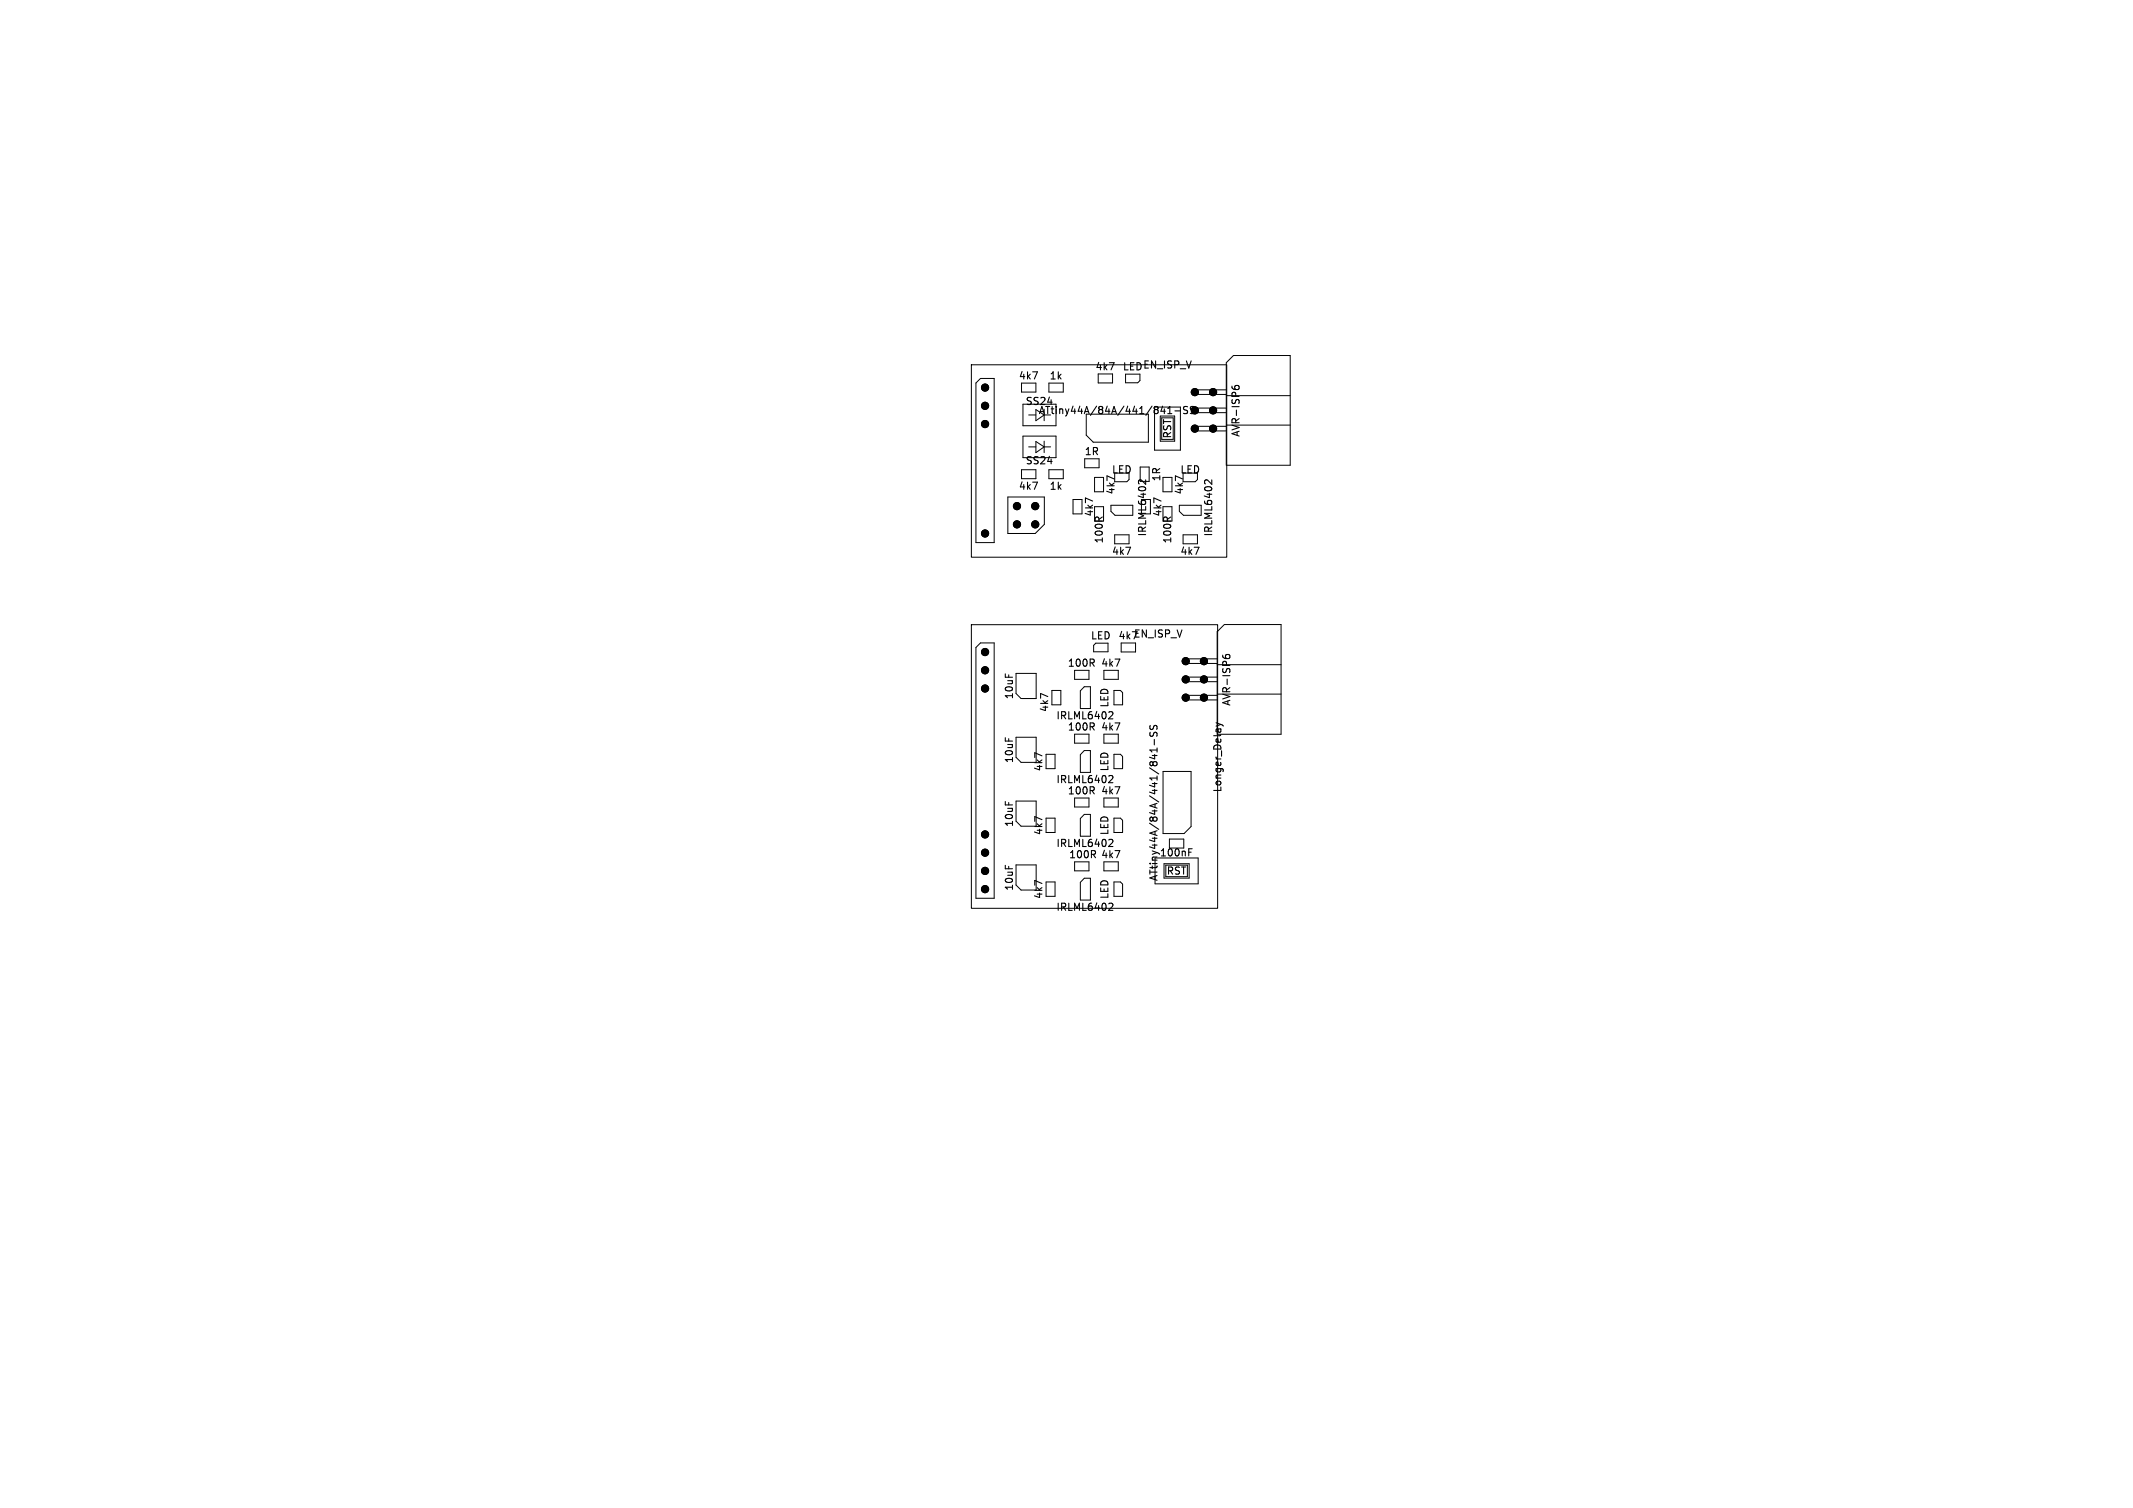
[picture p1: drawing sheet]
<svg xmlns="http://www.w3.org/2000/svg" width="297mm" height="210mm" viewBox="0 0 297 210" stroke-linecap="round" stroke-linejoin="round" font-family="sans-serif">
<defs><g id="words">
<g font-size="1.4">
<text x="141.8" y="53">4k7</text>
<text x="146" y="53">1k</text>
<text x="152.4" y="51.8">4k7</text>
<text x="156.2" y="51.8">LEDEN_ISP_V</text>
<text x="142.7" y="56.6">SS24</text>
<text x="144.5" y="57.9">ATtiny44A/84A/441/841-SS</text>
<text x="142.7" y="64.9">SS24</text>
<text x="150.9" y="63.6">1R</text>
<text x="163.3" y="61.2" transform="rotate(-90 163.3 61.2)">RST</text>
<text x="172.8" y="60.9" transform="rotate(-90 172.8 60.9)">AVR-ISP6</text>
<text x="141.8" y="68.4">4k7</text>
<text x="146" y="68.4">1k</text>
<text x="154.7" y="66.1">LED</text>
<text x="155.4" y="69" transform="rotate(-90 155.4 69)">4k7</text>
<text x="161.8" y="67.1" transform="rotate(-90 161.8 67.1)">1R</text>
<text x="164.3" y="66.1">LED</text>
<text x="164.9" y="69" transform="rotate(-90 164.9 69)">4k7</text>
<text x="152.4" y="72" transform="rotate(-90 152.4 72)">4k7</text>
<text x="153.8" y="75.8" transform="rotate(-90 153.8 75.8)">100R</text>
<text x="154.7" y="77.5">4k7</text>
<text x="159.8" y="74.8" transform="rotate(-90 159.8 74.8)">IRLML6402</text>
<text x="161.9" y="72" transform="rotate(-90 161.9 72)">4k7</text>
<text x="163.3" y="75.8" transform="rotate(-90 163.3 75.8)">100R</text>
<text x="164.3" y="77.5">4k7</text>
<text x="169" y="74.8" transform="rotate(-90 169 74.8)">IRLML6402</text>
<text x="151.8" y="89.2">LED</text>
<text x="155.6" y="89.2">4k7EN_ISP_V</text>
<text x="148.6" y="93.1">100R</text>
<text x="153.2" y="93.1">4k7</text>
<text x="141.2" y="97.5" transform="rotate(-90 141.2 97.5)">10uF</text>
<text x="146.2" y="99.3" transform="rotate(-90 146.2 99.3)">4k7</text>
<text x="147" y="100.4">IRLML6402</text>
<text x="148.6" y="101.9">100R</text>
<text x="153.2" y="101.9">4k7</text>
<text x="154.5" y="98.6" transform="rotate(-90 154.5 98.6)">LED</text>
<text x="171.5" y="98.4" transform="rotate(-90 171.5 98.4)">AVR-ISP6</text>
<text x="141.2" y="106.4" transform="rotate(-90 141.2 106.4)">10uF</text>
<text x="145.4" y="107.5" transform="rotate(-90 145.4 107.5)">4k7</text>
<text x="154.5" y="107.5" transform="rotate(-90 154.5 107.5)">LED</text>
<text x="147" y="109.3">IRLML6402</text>
<text x="148.6" y="110.8">100R</text>
<text x="153.2" y="110.8">4k7</text>
<text x="170.3" y="110.4" transform="rotate(-90 170.3 110.4)">Longer_Delay</text>
<text x="141.2" y="115.3" transform="rotate(-90 141.2 115.3)">10uF</text>
<text x="145.4" y="116.4" transform="rotate(-90 145.4 116.4)">4k7</text>
<text x="147" y="118.2">IRLML6402</text>
<text x="148.8" y="119.7">100R</text>
<text x="153.2" y="119.7">4k7</text>
<text x="154.5" y="116.4" transform="rotate(-90 154.5 116.4)">LED</text>
<text x="161.4" y="119.5">100nF</text>
<text x="141.2" y="124.2" transform="rotate(-90 141.2 124.2)">10uF</text>
<text x="145.4" y="125.3" transform="rotate(-90 145.4 125.3)">4k7</text>
<text x="154.5" y="125.3" transform="rotate(-90 154.5 125.3)">LED</text>
<text x="161.4" y="122.8" transform="rotate(-90 161.4 122.8)">ATtiny44A/84A/441/841-SS</text>
<text x="162.3" y="122">RST</text>
<text x="147" y="127.1">IRLML6402</text>
</g>
</g></defs>
<g fill="none" stroke="#000" stroke-width=".15">
<path d="M143.8 51.8h.7l-.5 1M154.5 50.5h.6l-.4 1M161.6 57.3h.7M162.1 56.9v.7M162.6 57.6h.6M162.6 56.9l.3-.3v1M163.6 57.2h.8M165.4 56.7l-.4-.1-.2 .2 .1 .2 .4 .2v.3l-.1 .1h-.4M166.3 56.7l-.4-.1-.2 .2 .1 .2 .5 .2v.3l-.2 .1h-.4M171.5 53.8l.1 .3 .2 .1M172 54.2l-.1-.3 .2-.2 .4 .1v.3l-.1 .1M143.8 67.1h.7l-.5 1"/>
<path d="M152.1 69.8l-1-.4v.6M152.8 72h.1M153.5 72l-.5 .3M155.1 66.7l-1-.4v.6M156.8 76.2h.6l-.4 1M159.5 66.8v.6l-.7-.6-.2 .1-.1 .4M161.7 69.8l-1-.4v.6M162.3 72h.1M163 72l-.5 .3M164.7 66.7l-1-.4v.6M166.3 76.2h.6l-.4 1M168.7 66.8v.6l-.7-.6-.2 .1-.1 .4"/>
<path d="M140 93.8v.5M145.9 97l-1-.4v.6M152 92.3l.4 .5M152.3 91.9v.3M154.5 99.1l.4 .1 .1 .2-.7 .7h.7M155.3 91.8h.6l-.4 1M170.3 91.2v.3l.2 .2M170.7 91.7l-.1-.4 .2-.2 .4 .1 .1 .3-.1 .2M140 102.7v.5M140 111.6v.5M145.1 105.3l-1-.5v.7M145.1 114.1l-1-.4v.7"/>
<path d="M152 101.2l.4 .5M152 110.1l.4 .5M152.2 119l.3 .5M152.4 100.9l-.1 .2M152.4 109.8l-.1 .2M152.5 118.6v.3M154.5 108h.4l.1 .3-.7 .7h.7M154.5 116.9h.4l.1 .3-.7 .7h.7M155.3 100.7h.6l-.4 1M155.3 109.6h.6l-.4 1M155.3 118.5h.6l-.4 1M160.2 101l-.1 .4 .2 .2 .2-.1 .2-.4h.3l.1 .1v.4"/>
<path d="M160.2 102l-.1 .4 .2 .1h.2l.2-.5h.3l.1 .2v.3M160.4 105.2h.7M160.7 103v.7M160.8 105.1v.6M161.1 104.5h-1l.3 .2M161.1 104.2v.5M165.5 118.7h.4M165.5 118.2h.5M169.3 100.6l.7 .3M170 100.9l-.7 .2M170 100.9l.3 .2M140 120.5v.5"/>
<path d="M145.1 123l-1-.4v.7M154.5 125.8h.4l.1 .3-.7 .7h.7"/>
</g>
<g fill="none" stroke="#000" stroke-width=".14">
<path d="M135.3 50.8h35.5v26.8h-35.5zM135.9 53.3l.6-.6h1.9v22.9h-2.5zM142.2 53.3v1.3h2v-1.3M142.4 56.3h4.6v3h-4.6zM143.2 57.8h1M146 53.3h2v1.3h-2zM151.2 57.7h8.7v3.9h-7.7l-1-1zM152.9 52.1v1.2h2v-1.2M156.7 52.1v1.2h1.7l.3-.3v-.9M160.8 56.7h3.6v6h-3.6zM161.6 57.9h2v3.5h-2zM161.8 58.2h1.6v3h-1.6z"/>
<path d="M170.7 54.3h-4.7v.6h4.7M170.7 56.8h-4.7v.7h4.7M170.7 59.4h-4.7v.6h4.7M170.7 50.5l1-1h7.9v15.3h-8.9zM170.7 55.1h8.9M170.7 59.2h8.9M140.3 69.2h5.1v3.8l-1.3 1.3h-3.8zM142.2 65.4h2v1.3h-2zM142.4 60.7h4.6v3h-4.6zM143.2 62.2h1M144.2 61.5l1.2 .7-1.2 .8zM145.4 61.4v1.6"/>
<path d="M145.4 62.2h.9M146 65.4h2v1.3h-2zM149.4 69.6h1.3v2h-1.3zM151 63.9v1.2h2v-1.2M152.4 72.6v-2h1.3v2M152.4 66.5h1.3v2h-1.3zM154.7 70.4h3v1.4h-2.4l-.6-.6zM155.2 65.9v1.2h1.7l.3-.3v-.9M155.2 74.5h2v1.2h-2zM158.8 65h1.2v2h-1.2zM161.9 72.6v-2h1.3v2M161.9 66.5h1.3v2h-1.3z"/>
<path d="M164.7 65.9v1.2h1.7l.3-.3v-.9M164.7 74.5h2v1.2h-2zM167.2 71.8h-2.4l-.6-.6v-.8h3.1v1.4M135.3 87h34.2v39.5h-34.2zM136.5 89.5h1.9v35.6h-2.5v-34.9zM141.5 93.8h2.8v3.5h-2.1l-.7-.7zM146.5 96.2h1.2v2h-1.2zM149.6 93.4v1.2h2v-1.2M150.4 98.7v-2.5l.6-.6h.8v3.1h-1.4M152.6 89.6l-.3 .3v.9h2v-1.2M153.7 93.4v1.2h2v-1.2M155.1 96.2h.9l.3 .3v1.7h-1.2z"/>
<path d="M156.1 89.5v1.3h2v-1.3M169.5 91.8h-4.7v.6h4.7M169.5 94.3h-4.7v.6h4.7M169.5 96.8h-4.7v.7h4.7M169.5 88l1-1h7.9v15.3h-8.9zM169.5 92.6h8.9M169.5 96.7h8.9M141.5 102.7h2.8v3.5h-2.1l-.7-.7zM141.5 111.6h2.8v3.5h-2.1l-.7-.7zM145.7 105h1.2v2h-1.2M145.7 113.9h1.2v2h-1.2M149.6 102.2v1.3h2v-1.3"/>
<path d="M149.6 111.1v1.3h2v-1.3M150.4 107.5v-2.4l.6-.6h.8v3.1h-1.4M151 113.4h.8v3.1l-1.4-.1v-2.4zM153.7 102.2v1.3h2v-1.3M153.7 111.1v1.3h2v-1.3M155.1 105h.9l.3 .3v1.7h-1.2zM155.1 113.9h.9l.3 .3v1.7h-1.2zM160.8 119.5h6v3.6h-6zM161.9 107.4h3.9v7.7l-.9 1h-3zM162.8 118.1v-1.3h2v1.3M141.5 120.5h2.8v3.4h-2.1l-.7-.7zM145.7 122.8h1.2v2h-1.2"/>
<path d="M149.6 120v1.3h2v-1.3M150.4 125.3v-2.4l.6-.6h.8v3h-1.4M153.7 120v1.3h2v-1.3M155.1 122.8h.9l.3 .3v1.7h-1.2zM162.1 120.3h3.5v2h-3.5M162.3 120.5h3v1.6h-3z"/>
</g>
<g fill="#000" stroke="#000" stroke-width=".14">
<circle cx="137.2" cy="59.1" r=".5"/>
<circle cx="137.2" cy="54" r=".5"/>
<circle cx="137.2" cy="56.5" r=".5"/>
<circle cx="166.4" cy="54.6" r=".5"/>
<circle cx="166.4" cy="57.2" r=".5"/>
<circle cx="166.4" cy="59.7" r=".5"/>
<circle cx="168.9" cy="54.6" r=".5"/>
<circle cx="168.9" cy="59.7" r=".5"/>
<circle cx="168.9" cy="57.2" r=".5"/>
<circle cx="137.2" cy="74.3" r=".5"/>
<circle cx="141.6" cy="70.5" r=".5"/>
<circle cx="141.6" cy="73" r=".5"/>
<circle cx="144.1" cy="70.5" r=".5"/>
<circle cx="144.1" cy="73" r=".5"/>
<circle cx="137.2" cy="95.9" r=".5"/>
<circle cx="137.2" cy="93.3" r=".5"/>
<circle cx="137.2" cy="90.8" r=".5"/>
<circle cx="165.1" cy="94.6" r=".5"/>
<circle cx="165.1" cy="97.2" r=".5"/>
<circle cx="165.1" cy="92.1" r=".5"/>
<circle cx="167.6" cy="94.6" r=".5"/>
<circle cx="167.6" cy="92.1" r=".5"/>
<circle cx="167.6" cy="97.2" r=".5"/>
<circle cx="137.2" cy="116.2" r=".5"/>
<circle cx="137.2" cy="118.7" r=".5"/>
<circle cx="137.2" cy="123.8" r=".5"/>
<circle cx="137.2" cy="121.3" r=".5"/>
</g>
<use href="#words"/>
</svg>
